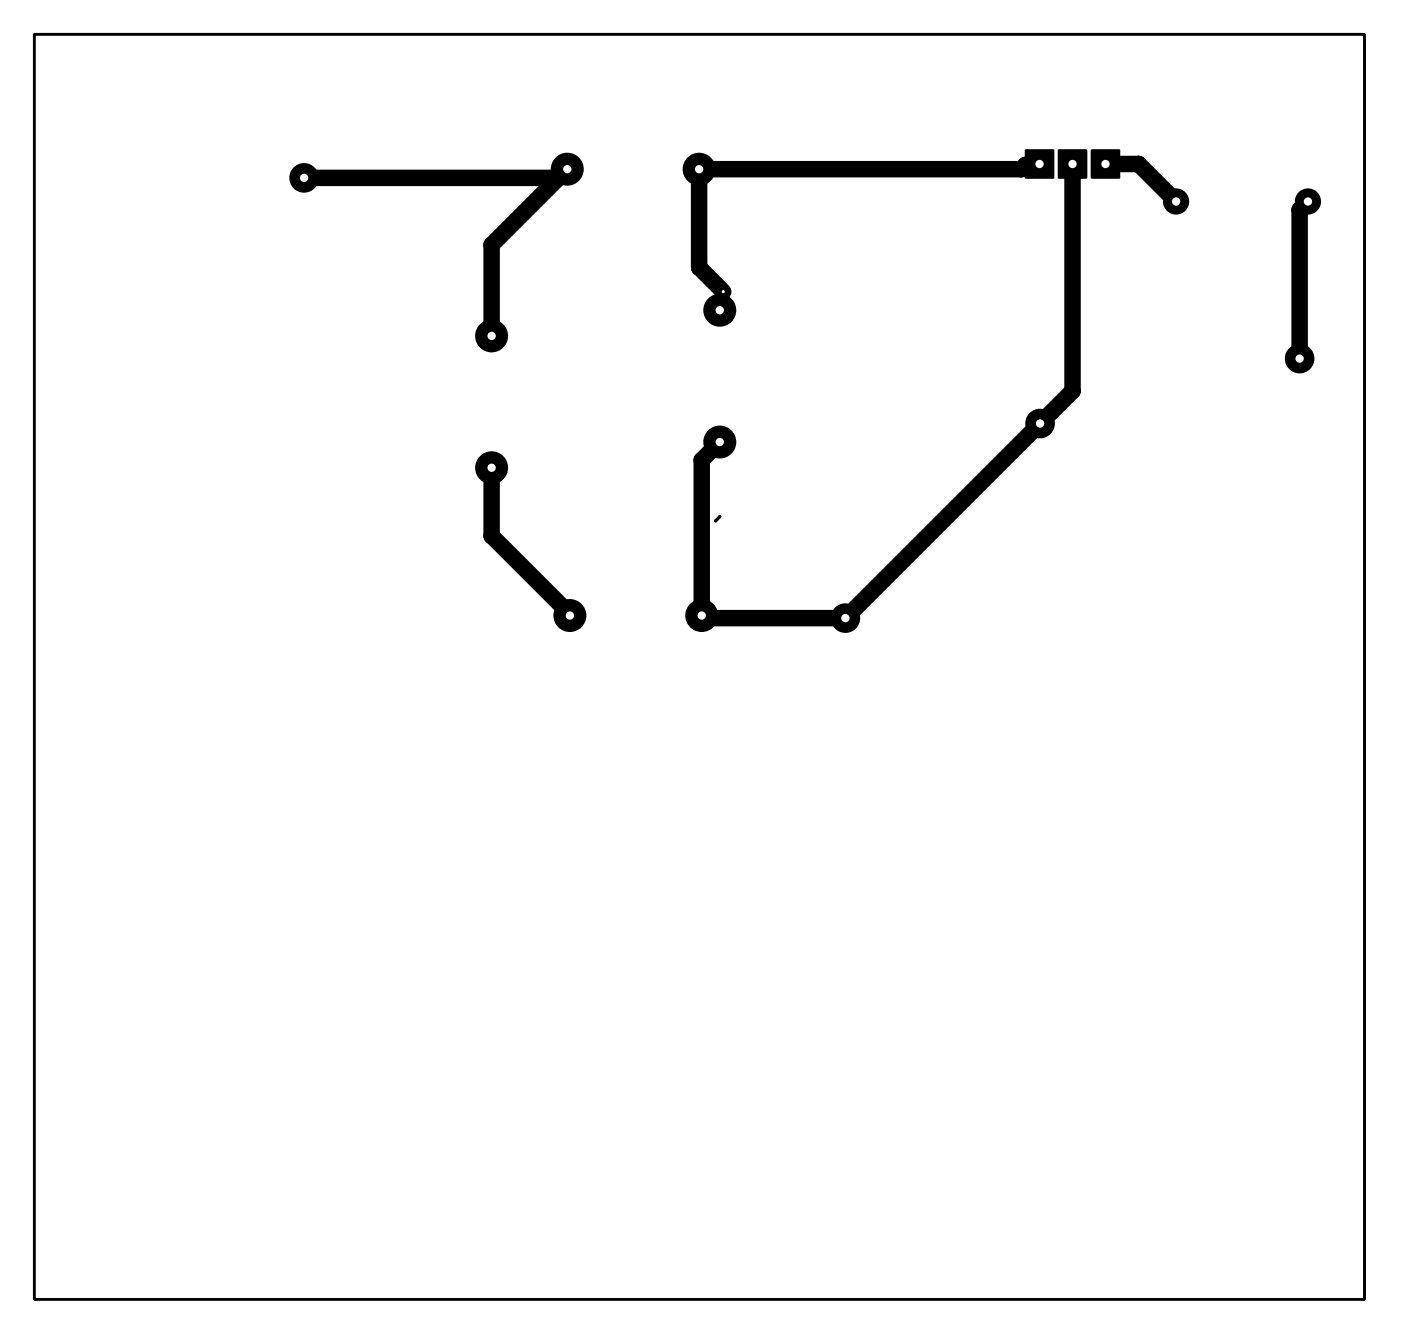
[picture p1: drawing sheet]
<svg xmlns="http://www.w3.org/2000/svg" width="108mm" height="103mm" viewBox="0 0 108 103" stroke-linecap="round" stroke-linejoin="round" font-family="sans-serif">
<g fill="#000">
<path d="M79 11.5h2.2v2.2h-2.2z" fill-rule="evenodd"/>
<path d="M81.5 11.5h2.2v2.2h-2.2z" fill-rule="evenodd"/>
<path d="M84.1 11.5h2.2v2.2h-2.2z" fill-rule="evenodd"/>
<circle cx="23.4" cy="13.7" r="1.14"/>
<circle cx="37.9" cy="18.9" r=".63"/>
<circle cx="43" cy="13.7" r=".63"/>
<circle cx="43" cy="13.7" r=".12"/>
<circle cx="43.7" cy="13" r="1.27"/>
<circle cx="53.9" cy="13" r="1.27"/>
<circle cx="78.7" cy="13" r=".63"/>
<circle cx="79" cy="12.7" r=".63"/>
<circle cx="87.7" cy="12.6" r=".63"/>
<circle cx="90.6" cy="15.5" r="1.01"/>
<circle cx="100.1" cy="16.2" r=".63"/>
<circle cx="100.8" cy="15.5" r="1.01"/>
<circle cx="37.9" cy="36.1" r="1.27"/>
<circle cx="37.9" cy="25.9" r="1.27"/>
<circle cx="53.9" cy="20.6" r=".63"/>
<circle cx="54.1" cy="35.5" r=".63"/>
<circle cx="55.5" cy="23.9" r="1.27"/>
<circle cx="55.5" cy="34.1" r="1.27"/>
<circle cx="55.5" cy="39.8" r=".12"/>
<circle cx="55.7" cy="22.5" r=".51"/>
<circle cx="55.7" cy="22.5" r=".38"/>
<circle cx="80.1" cy="32.6" r="1.14"/>
<circle cx="82.6" cy="30.1" r=".63"/>
<circle cx="100.1" cy="27.6" r="1.14"/>
<circle cx="37.9" cy="41.3" r=".63"/>
<circle cx="43.9" cy="47.4" r="1.27"/>
<circle cx="43.9" cy="47.3" r=".63"/>
<circle cx="54.1" cy="47.4" r="1.27"/>
<circle cx="54.3" cy="47.6" r=".63"/>
<circle cx="55.1" cy="40.1" r=".12"/>
<circle cx="65.1" cy="47.6" r="1.14"/>
</g>
<path d="M2.6 2.6h102.5v97.5h-102.5z" fill="none" stroke="#000" stroke-width=".2"/>
<path d="M23.4 13.7h19.6l-5.1 5.2v7M79 12.7l-.3 .3h-24.8v7.6l1.8 1.9M82.6 12.6v17.5l-17.5 17.5h-10.8l-.2-.2v-11.9l1.4-1.4M85.2 12.6h2.5l2.9 2.9M100.8 15.5l-.7 .7v11.4M37.9 36v5.3l6 6v.1" fill="none" stroke="#000" stroke-width="1.3"/>
<path d="M43.7 13l-.7 .7M55.5 39.8l-.4 .3" fill="none" stroke="#000" stroke-width=".25"/>
<circle cx="55.7" cy="22.5" r=".12" fill="#fff"/>
<circle cx="43.7" cy="13" r="1.14" fill="#000"/>
<circle cx="43.7" cy="13" r=".32" fill="#fff"/>
<circle cx="53.9" cy="13" r="1.14" fill="#000"/>
<circle cx="53.9" cy="13" r=".32" fill="#fff"/>
<circle cx="23.4" cy="13.7" r="1.01" fill="#000"/>
<circle cx="23.4" cy="13.7" r=".32" fill="#fff"/>
<circle cx="55.5" cy="34.1" r="1.14" fill="#000"/>
<circle cx="55.5" cy="34.1" r=".32" fill="#fff"/>
<circle cx="55.5" cy="23.9" r="1.14" fill="#000"/>
<circle cx="55.5" cy="23.9" r=".32" fill="#fff"/>
<circle cx="65.1" cy="47.6" r="1.01" fill="#000"/>
<circle cx="65.1" cy="47.6" r=".32" fill="#fff"/>
<circle cx="80.1" cy="32.6" r="1.01" fill="#000"/>
<circle cx="80.1" cy="32.6" r=".32" fill="#fff"/>
<circle cx="37.9" cy="36.1" r="1.14" fill="#000"/>
<circle cx="37.9" cy="36" r=".32" fill="#fff"/>
<circle cx="37.9" cy="25.9" r="1.14" fill="#000"/>
<circle cx="37.9" cy="25.9" r=".32" fill="#fff"/>
<circle cx="43.9" cy="47.4" r="1.14" fill="#000"/>
<circle cx="43.9" cy="47.4" r=".32" fill="#fff"/>
<circle cx="54.1" cy="47.4" r="1.14" fill="#000"/>
<circle cx="54.1" cy="47.4" r=".32" fill="#fff"/>
<path d="M79.1 11.6h2v2h-2z" fill="#000"/>
<circle cx="80.1" cy="12.6" r=".32" fill="#fff"/>
<path d="M81.6 11.6h2v2h-2z" fill="#000"/>
<circle cx="82.6" cy="12.6" r=".32" fill="#fff"/>
<path d="M84.2 11.6h2v2h-2z" fill="#000"/>
<circle cx="85.2" cy="12.6" r=".32" fill="#fff"/>
<circle cx="90.6" cy="15.5" r=".89" fill="#000"/>
<circle cx="90.6" cy="15.5" r=".32" fill="#fff"/>
<circle cx="100.8" cy="15.5" r=".89" fill="#000"/>
<circle cx="100.8" cy="15.5" r=".32" fill="#fff"/>
<circle cx="100.1" cy="27.6" r="1.01" fill="#000"/>
<circle cx="100.1" cy="27.6" r=".32" fill="#fff"/>
<path d="M2.6 2.6h102.5v97.5h-102.5z" fill="none" stroke="#000" stroke-width=".2"/>
</svg>
